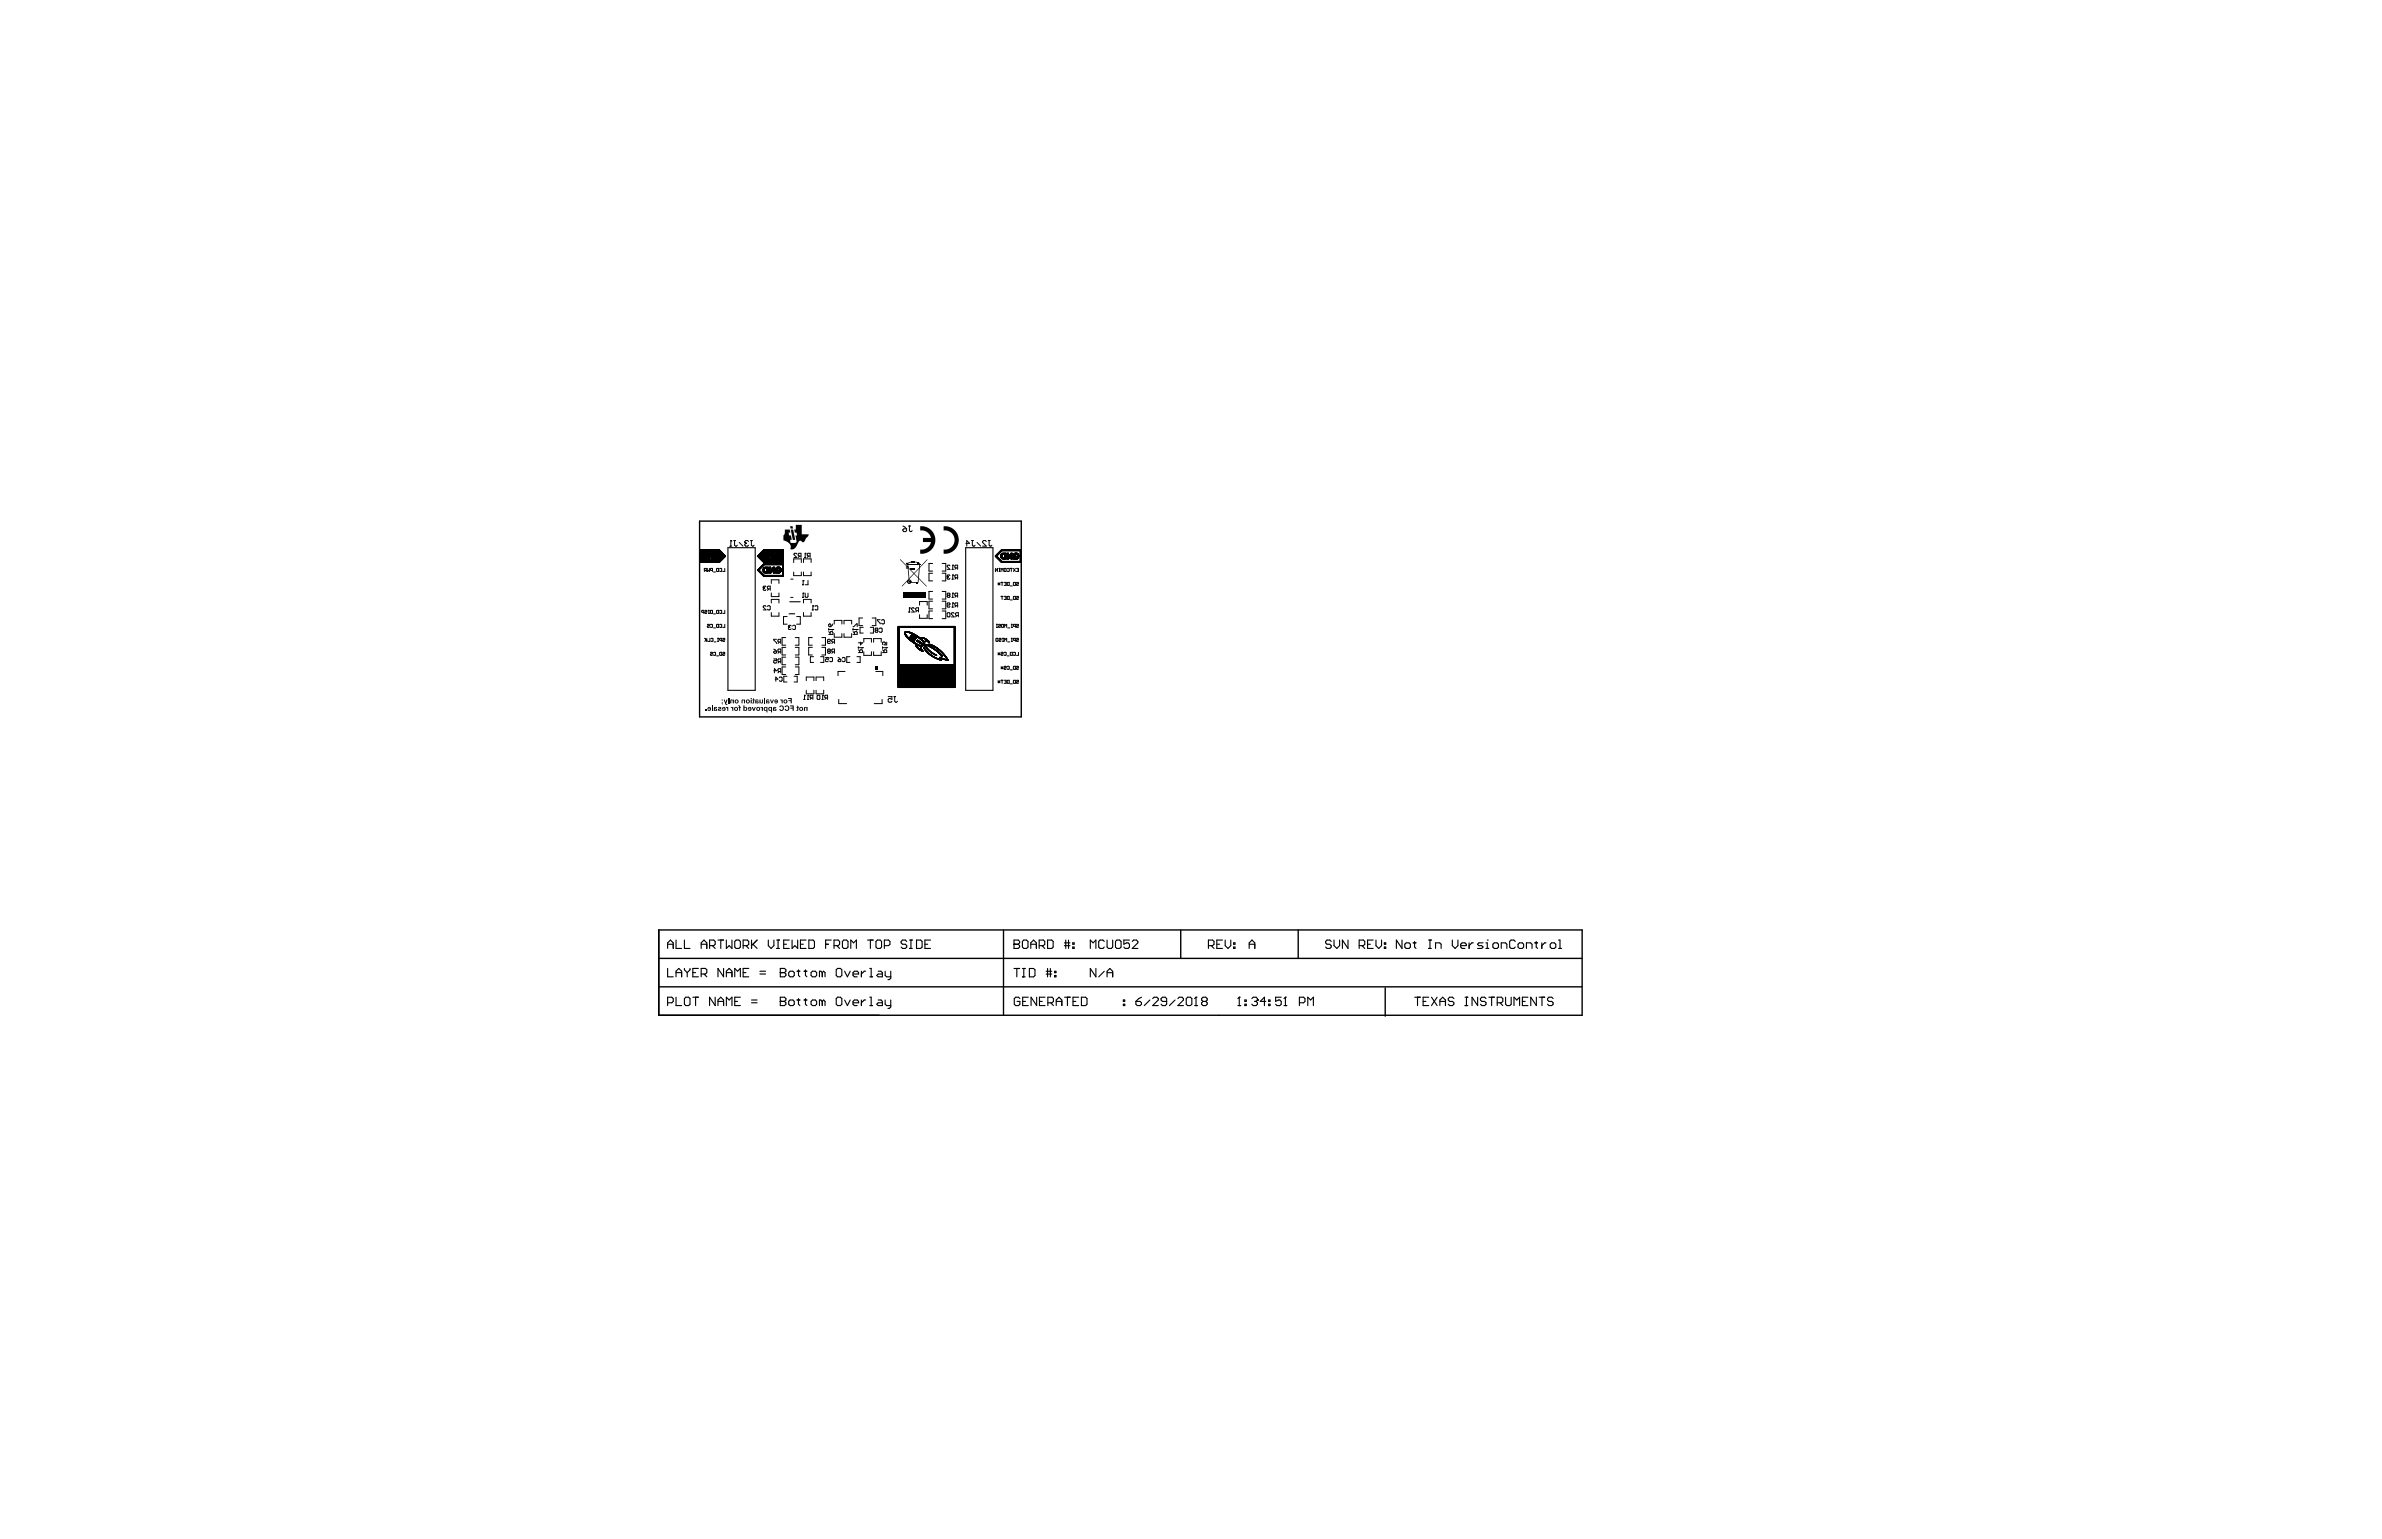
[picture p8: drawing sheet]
<svg xmlns="http://www.w3.org/2000/svg" width="432mm" height="279mm" viewBox="0 0 432 279" stroke-linecap="round" stroke-linejoin="round" font-family="sans-serif">
<path d="M126.8 94.5h58.3v35.5h-58.3zM119.4 168.6h167.4v15.5h-167.4zM119.4 178.9h167.4M119.4 173.8h167.4M181.9 168.6v15.5M214 168.6v5.2M235.3 168.6v5.2M251.1 179.1v5.2" fill="none" stroke="#000" stroke-width=".25"/>
<g fill="none" stroke="#000" stroke-width=".2">
<path d="M132 99.3h4.9v25.9h-4.9zM175.1 99.3h4.9v25.9h-4.9zM143 111.3h1.1M143.2 109.1h1.8M121 171.2h1M121 172v-1l.5-.6 .5 .6v1M121 175.6v1.5h1M122.5 170.4v1.6h1.1M122.5 177.1v-1l.6-.5 .5 .5v1M122.5 176.4h1.1M124.1 170.4v1.6h1M124.1 175.6v.2l.5 .6"/>
<path d="M124.6 176.4v.7M125.1 175.6v.2l-.5 .6M125.6 176.4h.5M126.6 175.6h-1v1.5h1M127.1 171.2h1M127.1 176.6h.8l.2-.2v-.6l-.2-.2h-.8v1.5M127.1 172v-1l.5-.6 .5 .6v1M127.6 176.6l.5 .5M128.6 171.5h.8l.2-.3v-.5l-.2-.3h-.8v1.6M129.1 171.5l.5 .5M130.2 170.4h1M130.7 170.4v1.6"/>
<path d="M131.2 175.6v1.5l-1-1.5v1.5M131.7 170.4v1.6l.5-.5 .5 .5v-1.6M131.7 177.1v-1l.5-.5 .5 .5v1M131.7 176.4h1M133.2 177.1v-1.5l.5 .5 .5-.5v1.5M133.4 170.4h.6l.2 .3v1l-.2 .3h-.6l-.2-.3v-1zM134.7 171.5h.8l.2-.3v-.5l-.2-.3h-.8v1.6M134.7 176.4h.5M135.2 171.5l.5 .5M135.7 175.6h-1v1.5h1M136.2 170.4v1.6M136.5 171.2l.7 .8"/>
<path d="M137.2 170.4l-1 1.1M137.8 176.6h1M137.8 176.1h1M139.3 170.4v1.1l.5 .5 .5-.5v-1.1M140.8 172h.5M140.8 170.4h.5M141 170.4v1.6M141.4 176.4h.1M141.4 175.6h.8l.3 .2v.3l-.3 .3 .3 .2v.3l-.3 .2h-.8zM141.4 176.4h.8M142.1 171.2h.5M143 176.4l.2-.3h.5l.3 .3v.5l-.3 .2h-.5l-.2-.2z"/>
<path d="M143.1 170.4h-1v1.6h1M143.6 170.4v1.6l.5-.5 .5 .5v-1.6M144.5 176.1h.5M144.7 175.8v1.1l.3 .2M145.1 171.2h.5M145.8 176.1h.5M146 175.8v1.1l.3 .2M146.1 170.4h-1v1.6h1M146.6 170.4h.8l.2 .3v1l-.2 .3h-.8zM147 176.4l.3-.3h.5l.2 .3v.5l-.2 .2h-.5l-.3-.2zM149.1 176.4l-.3-.3h-.3v1M149.1 176.4v.7"/>
<path d="M149.1 176.4l.2-.3 .3 .3v.7M149.7 171.2h.5M150.7 170.4h-1v1.6M151.2 171.5h.7l.3-.3v-.5l-.3-.3h-.7v1.6M151.7 171.5l.5 .5M151.8 175.6h.5l.3 .2v1.1l-.3 .2h-.5l-.2-.2v-1.1zM153 170.4h.5l.2 .3v1l-.2 .3h-.5l-.3-.3v-1zM153.1 176.1l.5 1 .5-1M154.2 172v-1.6l.5 .6 .5-.6v1.6M154.6 176.6h1v-.2l-.2-.3h-.5l-.3 .3v.5l.3 .2h.5M156.1 176.1v1M156.9 176.1h-.2l-.6 .5"/>
<path d="M157.3 170.4h1M157.7 177.1h.5M157.7 175.6h.2v1.5M157.8 170.4v1.6M158.8 170.7l.2-.3h.6l.2 .3v1l-.2 .3h-.6l-.2-.3zM159.2 176.1h.5l.3 .3v.7h-.8l-.3-.2 .3-.3h.8M160.3 171.5h.8l.2-.3v-.5l-.2-.3h-.8v1.6M160.5 176.1v.8l.2 .2h.8M161.5 176.1v1.3l-.3 .2h-.2M164.4 170.7l-.3-.3h-.5l-.2 .3v.3l.2 .2h.5l.3 .3v.2l-.3 .3h-.5l-.2-.3M164.9 172h.5M164.9 170.4h.5"/>
<path d="M165.1 170.4v1.6M166.1 170.4h.8l.3 .3v1l-.3 .3h-.8zM167.7 171.2h.5M168.7 170.4h-1v1.6h1M183.8 171.2h.1M183.8 170.4h.8l.2 .3v.3l-.2 .2 .2 .3v.2l-.2 .3h-.8zM183.8 171.2h.8M183.8 175.6h1M184.3 175.6v1.5M185.3 170.7l.3-.3h.5l.3 .3v1l-.3 .3h-.5l-.3-.3zM185.3 177.1h.5M185.3 175.6h.5"/>
<path d="M185.6 175.6v1.5M186.6 175.6h.8l.2 .3v1l-.2 .2h-.8zM186.9 171.2h1M186.9 172v-1l.5-.6 .5 .6v1M188.4 171.5h.7l.3-.3v-.5l-.3-.3h-.7v1.6M188.9 171.5l.5 .5M189.6 176.6h1.1M189.6 176.1h1.1M189.9 170.4h.8l.2 .3v1l-.2 .3h-.8zM189.9 175.6v1.5M190.4 175.6v1.5M191.2 176.9h.2v.2h-.2z"/>
<path d="M191.2 176.1h.2v.3h-.2zM192.9 171h1.1M192.9 171.5h1.1M193.2 170.4v1.6M193.7 170.4v1.6M194.5 171.7h.2v.3h-.2zM194.5 171h.2v.2h-.2zM197.6 172v-1.6l.6 .6 .5-.6v1.6M198.7 175.6v1.5l-1.1-1.5v1.5M200.2 170.7l-.3-.3h-.5l-.2 .3v1l.2 .3h.5l.3-.3M200.2 176.1l-1 1M200.7 170.4v1.3l.2 .3h.5l.3-.3v-1.3"/>
<path d="M200.7 177.1v-1l.5-.5 .5 .5v1M200.7 176.4h1M202.2 170.7l.3-.3h.5l.2 .3v1l-.2 .3h-.5l-.3-.3zM204.7 170.4h-1v.8l.5-.2h.3l.2 .2v.5l-.2 .3h-.5l-.3-.3M205.3 170.7l.2-.3h.5l.3 .3v.3l-1 1h1M219.1 171.5h.7l.3-.3v-.5l-.3-.3h-.7v1.6M219.6 171.5l.5 .5M220.6 171.2h.5M221.6 170.4h-1v1.6h1M222.1 170.4v1.1l.5 .5 .5-.5v-1.1M223.6 171.7h.3v.3h-.3zM223.6 171h.3v.2h-.3z"/>
<path d="M226.4 172v-1l.6-.6 .5 .6v1M226.4 171.2h1.1M241.3 170.7l-.2-.3h-.5l-.3 .3v.3l.3 .2h.5l.2 .3v.2l-.2 .3h-.5l-.3-.3M241.8 170.4v1.1l.5 .5 .5-.5v-1.1M244.4 170.4v1.6l-1.1-1.6v1.6M246.4 171.5h.7l.3-.3v-.5l-.3-.3h-.7v1.6M246.9 171.5l.5 .5M247.9 171.2h.5M248.9 170.4h-1v1.6h1M249.4 170.4v1.1l.5 .5 .5-.5v-1.1M250.9 171.7h.3v.3h-.3zM250.9 171h.3v.2h-.3z"/>
<path d="M254.1 170.4v1.6l-1-1.6v1.6M254.9 171h.5l.3 .2v.5l-.3 .3h-.5l-.2-.3v-.5zM256.2 171h.5M256.4 170.7v1l.3 .3M259 172h.5M259 170.4h.5M259.2 170.4v1.6M260.2 172v-1h.8l.2 .2v.8M263.3 170.4v1.1l.5 .5 .5-.5v-1.1M264.8 171.5h1v-.3l-.2-.2h-.6l-.2 .2v.5l.2 .3h.6M266.3 171v1M267.1 171h-.3l-.5 .5"/>
<path d="M268.8 171h-.7l-.3 .2 .3 .3h.5l.2 .2-.2 .3h-.8M269.4 172h.5M269.4 171h.2v1M269.6 170.4h.1M270.9 171h.5l.2 .2v.5l-.2 .3h-.5l-.3-.3v-.5zM272.1 172v-1h.8l.3 .2v.8M274.7 170.7l-.3-.3h-.5l-.2 .3v1l.2 .3h.5l.3-.3M275.4 171h.5l.3 .2v.5l-.3 .3h-.5l-.2-.3v-.5zM276.7 172v-1h.8l.2 .2v.8M278.2 171h.5M278.5 170.7v1l.2 .3M279.5 171v1"/>
<path d="M280.3 171h-.3l-.5 .5M281.3 171h.5l.2 .2v.5l-.2 .3h-.5l-.3-.3v-.5zM282.5 172h.5M282.5 170.4h.3v1.6M121 181.8h.8l.2-.2v-.5l-.2-.3h-.8v1.5M122.5 180.8v1.5h1.1M124.1 181.1l.2-.3h.5l.3 .3v1l-.3 .2h-.5l-.2-.2zM125.6 180.8h1M126.1 180.8v1.5M129.6 180.8v1.5l-1-1.5v1.5M130.2 182.3v-1l.5-.5 .5 .5v1M130.2 181.6h1"/>
<path d="M131.7 182.3v-1.5l.5 .5 .5-.5v1.5M133.2 181.6h.5M134.2 180.8h-1v1.5h1M136.2 181.8h1M136.2 181.3h1M141.4 181.6h.1M141.4 180.8h.8l.3 .3v.2l-.3 .3 .3 .2v.3l-.3 .2h-.8zM141.4 181.6h.8M143 181.6l.2-.3h.5l.3 .3v.5l-.3 .2h-.5l-.2-.2zM144.5 181.3h.5M144.7 181.1v1l.3 .2M145.8 181.3h.5"/>
<path d="M146 181.1v1l.3 .2M147 181.6l.3-.3h.5l.2 .3v.5l-.2 .2h-.5l-.3-.2zM149.1 181.6l-.3-.3h-.3v1M149.1 181.6v.7M149.1 181.6l.2-.3 .3 .3v.7M151.6 181.1l.2-.3h.5l.3 .3v1l-.3 .2h-.5l-.2-.2zM153.1 181.3l.5 1 .5-1M154.6 181.8h1v-.2l-.2-.3h-.5l-.3 .3v.5l.3 .2h.5M156.1 181.3v1M156.9 181.3h-.2l-.6 .5M157.7 180.8h.2v1.5M157.7 182.3h.5"/>
<path d="M159.2 181.3h.5l.3 .3v.7h-.8l-.3-.2 .3-.3h.8M160.5 181.3v.8l.2 .2h.8M161.5 181.3v1.3l-.3 .2h-.2M184.9 181.1l-.3-.3h-.5l-.2 .3v1l.2 .2h.5l.3-.2v-.5h-.5M185.4 181.6h.5M186.4 180.8h-1v1.5h1M187.9 180.8v1.5l-1-1.5v1.5M188.4 181.6h.5M189.4 180.8h-1v1.5h1M189.9 181.8h.8l.3-.2v-.5l-.3-.3h-.8v1.5M190.5 181.8l.5 .5M191.5 181.6h1"/>
<path d="M191.5 182.3v-1l.5-.5 .5 .5v1M193 180.8h1M193.5 180.8v1.5M194.5 181.6h.5M195.5 180.8h-1v1.5h1M196 180.8h.8l.2 .3v1l-.2 .2h-.8zM203.6 182.1h.3v.2h-.3zM203.6 181.3h.3v.3h-.3zM205.9 181.6h.8l.2 .2v.3l-.2 .2h-.5l-.3-.2zM206.9 180.8l-.5 .3-.5 .5M208.4 181.3l-1 1M209 181.1l.2-.3h.5l.3 .3v.2l-1 1h1"/>
<path d="M211.5 181.6h-.8l-.2-.3v-.2l.2-.3h.5l.3 .3v1l-.3 .2h-.5l-.2-.2M213 181.3l-1 1M213.5 181.1l.3-.3h.5l.2 .3v.2l-1 1h1M215 181.1l.3-.3h.5l.3 .3v1l-.3 .2h-.5l-.3-.2zM216.6 182.3h.5M216.8 180.8h.1M216.8 180.8v1.5M216.8 180.8l-.2 .3M218.1 181.6l-.3-.3v-.2l.3-.3h.5l.2 .3v.2l-.2 .3M218.1 181.6l-.3 .2v.3l.3 .2h.5l.2-.2v-.3l-.2-.2M218.1 181.6h.5M224.4 182.3h.5"/>
<path d="M224.6 180.8h.1M224.6 180.8v1.5M224.6 180.8l-.2 .3M225.7 182.1h.2v.2h-.2zM225.7 181.3h.2v.3h-.2zM226.9 181.1l.3-.3h.5l.2 .3v.2M227.4 181.6h.3M227.7 181.6l.2 .2v.3l-.2 .2h-.5l-.3-.2M227.9 181.3h.1M227.9 181.3l-.2 .3M229.5 181.6h-1l.7-.8v1.5M230 182.1h.2v.2h-.2z"/>
<path d="M230 181.3h.2v.3h-.2zM232.3 180.8h-1.1v.8l.5-.3h.3l.3 .3v.5l-.3 .2h-.5l-.3-.2M232.8 182.3h.5M233 180.8h.1M233 180.8v1.5M233 180.8l-.2 .3M235.5 181.8h.8l.3-.2v-.5l-.3-.3h-.8v1.5M237.1 182.3v-1.5l.5 .5 .5-.5v1.5M256.5 180.8h1M257 180.8v1.5M258 181.6h.5M259 180.8h-1v1.5h1"/>
<path d="M259.5 180.8l1 1.5M260.5 180.8l-1 1.5M261 181.6h1M261 182.3v-1l.5-.5 .5 .5v1M263.6 181.1l-.3-.3h-.5l-.3 .3v.2l.3 .3h.5l.3 .2v.3l-.3 .2h-.5l-.3-.2M265.6 180.8h.5M265.6 182.3h.5M265.8 180.8v1.5M267.9 180.8v1.5l-1.1-1.5v1.5M269.4 181.1l-.3-.3h-.5l-.2 .3v.2l.2 .3h.5l.3 .2v.3l-.3 .2h-.5l-.2-.2M269.9 180.8h1M270.4 180.8v1.5"/>
<path d="M271.4 181.8h.8l.2-.2v-.5l-.2-.3h-.8v1.5M271.9 181.8l.5 .5M272.9 180.8v1.3l.3 .2h.5l.2-.2v-1.3M274.5 182.3v-1.5l.5 .5 .5-.5v1.5M276 181.6h.5M277 180.8h-1v1.5h1M278.5 180.8v1.5l-1-1.5v1.5M279 180.8h1M279.5 180.8v1.5M281.5 181.1l-.2-.3h-.5l-.3 .3v.2l.3 .3h.5l.2 .2v.3l-.2 .2h-.5l-.3-.2"/>
<circle cx="164.8" cy="105.5" r=".31"/>
</g>
<g fill="#000">
<path d="M143.2 95.4h.5v.4h-.4zM143.3 96h.5l.4 1.9h-.5zM142.3 96l.9 .1 .1 .5h-.3v.5h.4l.1 .6v.2h-.3l.1 .5h.9l.2-.2-.2-1.1 .3-.1-.1-.4h-.3l-.1-.6h.3v-.8h1v1.7h1.3v.1l-.8 1.2-.3 .1-.3-.3-.3 .1-.8 1.3-.4 .2h-.4v-.6l-.2-.4-.4-.4-.7-.2v-.9l.3-.4zM166.8 95.4a2.5 2.5 0 0 1 2.8 2.5 2.5 2.5 0 0 1-2.8 2.5v-.8a1.75 1.75 0 0 0 2-1.3h-1.5v-.8h1.5a1.75 1.75 0 0 0-2-1.3zM168.1 101.4v.1l-4.6 4.9-.1-.1zM164.2 102.6l.1 .4 .2-.1 .2 .2h-.5zM164.2 102.6h.5v.5zM164.5 102.4h.1l.3 2.7-.2 .1zM164.6 102.1l.6-.3v.2l-.6 .3-.1-.1zM165.2 101.8h.1v.3h-.1zM165.2 101.8h.7v.1h-.7zM165.2 102h.7v.1h-.7z"/>
<path d="M165.7 101.8h.2v.3h-.2zM165 103.1h.9v.3h-.9zM165.9 101.8l.4 .1v.1h-.4zM166.2 105.6h.2v.3h-.2zM165.1 105.5h1.3l.1 .2h-1.4zM166.4 105.5l.1 .2zM166.3 101.9h.2v.5h-.2zM166.5 102l.3 .3-.3-.2zM163.7 107.4h4v1h-4zM163.2 101.3l4.8 5-.1 .1-4.7-4.9zM171.1 95.4a2.5 2.5 0 0 1 2.7 2.5 2.5 2.5 0 0 1-2.7 2.5v-.8a1.75 1.75 0 0 0 1.9-1.7 1.75 1.75 0 0 0-1.9-1.7zM127.9 128.7h.2v.2h-.2z"/>
<path d="M129 127.9h.2v1h-.2zM130.2 128.3l.2-.1 .3 .1 .1 .2-.5 .2 .1 .1 .4-.1-.1 .2-.5-.1v-.3l.4-.1h-.4zM131.6 128.2l.2 .1 .2-.1v.7h-.2v-.5zM131.2 126.8h.2l.1 .5 .2-.5h.2l-.3 .8 .3 .1-.1 .1-.3-.1zM132 126.6h.2v.9h-.2zM132.4 126.9l.6-.1v.7h-.2v-.3a.14 .14 0 0 0-.1-.2 .14 .14 0 0 0-.1 .2v.3h-.2zM132.5 128.2l.3 .1 .1-.1v.7h-.1l-.1-.5zM133.8 127.9h.3l.1 .3h.1v.1h-.1v.6h-.2v-.6h-.1l.1-.2h-.2zM134.5 126.9l.6-.1v.7h-.2l-.1-.5h-.2v.5h-.2zM136.5 126.6l.3 .4h-.1v.5l-.3 .1 .1-.6h-.1v-.2h.1zM136.3 128.2h.2l.2 .5 .1-.5h.2l-.3 .7h-.1zM137.7 126.8h.2v.5a.16 .16 0 0 0 .2 .1 .16 .16 0 0 0 0-.3v-.3h.2l-.1 .7-.4-.1-.1 .1z"/>
<path d="M137.8 128.2l.3 .1 .2-.1v.7h-.2v-.5zM138.5 126.6h.2v.9h-.2zM139.6 126.8h.2l.1 .5 .2-.5h.2l-.3 .7h-.1zM141.4 128l.4-.1 .2 .2 .1 .4-.2 .3-.4 .1-.2-.2 .1-.2 .3 .2 .2-.2-.1-.4-.5 .1zM141.4 126.8l.3 .1 .2-.1v.7h-.2v-.5h-.2zM142.4 128l.3-.1 .3 .2 .1 .4-.2 .3-.3 .1-.3-.1-.1-.2 .2-.1 .3 .2 .2-.3-.2-.3-.5 .1zM142.9 126.6h.6v.9h-.2v-.4h-.4v-.1h.4v-.3h-.4zM143.2 127.9h.7v1h-.2v-.4h-.4v-.2h.4v-.2h-.5zM144.5 127.9l.2 .1 .1 .3-.1 .5-.3 .1v-.2h.1v-.4h-.1zM145.8 128.2l.4 .1 .2-.1v.7h-.2l-.1-.6-.2 .1v.5h-.2zM158.8 120.9h.3v.6h-.3z"/>
<path d="M128.4 128.2l-.2 .4 .5 .1-.1 .1-.4-.1 .1 .1h.5l.1-.2-.1-.3-.2-.1zM128.4 128.4l.2-.1 .1 .2h-.3z"/>
<path d="M129.5 128.2l-.1 .7h.5l.1-.3-.4-.2h.4l-.1-.2zM129.6 128.6l.2 .1h-.2z"/>
<path d="M130.8 126.8v.2h.2v-.2zM130.8 127.3l.2 .5v-.5z"/>
<path d="M131 128.2l-.1 .4h.5l-.2 .2-.3-.1 .1 .1h.5v-.5l-.3-.1zM131.2 128.3l.1 .2h-.2z"/>
<path d="M133.1 128.5a.36 .36 0 0 0 .7 0 .36 .36 0 0 0-.7 0zM133.2 128.5a.2 .2 0 0 1 .4 0 .2 .2 0 0 1-.4 0z"/>
<path d="M133.2 127.2a.36 .36 0 0 0 .7 0 .36 .36 0 0 0-.7 0zM133.3 127.2a.2 .2 0 0 1 .4 0 .2 .2 0 0 1-.4 0z"/>
<path d="M134.8 127.9v1l.1-.1 .4 .1 .2-.3-.1-.3-.2-.1-.2 .1v-.4zM134.9 128.6a.2 .2 0 0 1 .4 0 .2 .2 0 0 1-.4 0z"/>
<path d="M135.7 128.3l-.1 .3h.4v.1h-.4v.1h.6v-.5l-.3-.1zM135.8 128.3h.2v.2h-.3z"/>
<path d="M135.2 127.2a.37 .37 0 0 0 .7 0 .37 .37 0 0 0-.7 0zM135.4 127.2a.2 .2 0 0 1 .3 0 .2 .2 0 0 1-.3 0z"/>
<path d="M136.1 126.6v.1h.2v-.1zM136.1 126.8v.7h.2v-.7z"/>
<path d="M137 126.9l-.1 .6h.5l.1-.3-.4-.2h.4v-.1zM137.1 127.3a.14 .14 0 0 1 .2 0 .14 .14 0 0 1-.2 0z"/>
<path d="M137.1 128.5a.37 .37 0 0 0 .7 0 .37 .37 0 0 0-.7 0zM137.2 128.5a.2 .2 0 0 1 .4 0 .2 .2 0 0 1-.4 0z"/>
<path d="M138.5 128.3v.5l.2 .1 .2-.1v.4h.2v-1zM138.6 128.6a.19 .19 0 0 1 .3 0 .19 .19 0 0 1-.3 0z"/>
<path d="M138.9 126.9l-.1 .6h.6l.1-.3-.4-.1v-.1h.4l-.1-.1zM139 127.3a.15 .15 0 0 1 .3 0 .15 .15 0 0 1-.3 0z"/>
<path d="M139.4 128.2l-.1 .2v.4l.4 .1 .1-.1v.4h.2v-1l-.2 .1zM139.4 128.6a.2 .2 0 0 1 .4 0 .2 .2 0 0 1-.4 0z"/>
<path d="M140.2 128.2l-.1 .7 .6-.1v-.2l-.4-.2 .1-.1 .2 .1 .1-.1zM140.3 128.6a.15 .15 0 0 1 .3 0 .15 .15 0 0 1-.3 0z"/>
<path d="M140.4 126.9v.3l.4 .1-.1 .1-.3-.1v.1l.2 .2 .3-.1 .1-.2-.1-.4-.3-.1zM140.6 127h.2v.1h-.3z"/>
<path d="M142 127.2a.37 .37 0 0 0 .7 0 .37 .37 0 0 0-.7 0zM142.2 127.2a.21 .21 0 0 1 .4 0 .21 .21 0 0 1-.4 0z"/>
<path d="M144.8 128.5a.4 .4 0 0 0 .8 0 .4 .4 0 0 0-.8 0zM145 128.5a.2 .2 0 0 1 .4 0 .2 .2 0 0 1-.4 0z"/>
</g>
<path d="M166.6 102.2v3.4" fill="none" stroke="#000" stroke-width=".43"/>
<g fill="none" stroke="#000" stroke-width=".18">
<path d="M126.8 100h3.9M126.8 99.9h3.9M126.8 99.9h3.8M126.8 99.8l3.8 .1M126.8 99.8h3.7M126.8 99.7l3.7 .1M126.8 99.7h3.6M132.3 99h.4M132.5 98h.1M132.5 98v1M132.5 98l.2 .2M133 98h.3"/>
<path d="M133.2 98v.9l.1 .1 .4-.1M134 98.4l.7 .6M135 98.4h.1M135 98.4l.2 .1M135.2 98.5l-.2 .2 .2 .3h.3l.2-.1M135.2 98.5h.2M135.7 98.2l-.2-.2h-.3l-.2 .4M136 98h.4M136.2 98v.9l.2 .1 .3-.1M138.1 100h3.9M138.2 99.9h3.8M138.3 99.9h3.7"/>
<path d="M138.3 99.8h3.7M138.4 99.8h3.6M138.4 99.7h3.6M163.7 96.1l.1-.2h.5v.3l-.1 .2h-.4zM163.7 95.4l.6 .5M164.7 95.4h.3M164.9 95.4v.8l.1 .2 .4-.2M175.1 98.5h.7l-.6-.5v1M176.1 98h.3M176.3 98v.9l.1 .1 .4-.1M177.1 98.4l.7 .6M178.8 98.2l-.2-.2h-.3l-.2 .2v.2l.7 .6h-.7"/>
<path d="M179.1 98h.4M179.3 98v.9l.2 .1 .3-.1M181.4 99.9h3.7M181.4 99.8h3.7M181.5 99.8h3.6M181.5 99.7h3.6M181.5 100h-.3M181.6 99.9h-.3M185 100h.1M185 99.9h.1M185.1 99.9h-3.8M126.8 101.3h.7"/>
<path d="M126.8 101.2l.7 .1M126.8 101.2h.7M126.8 101.1h.7M126.8 101.1h.6M126.8 101h.6M126.8 100.7h.7M126.8 100.6l.7 .1M126.8 100.6h.7M126.8 100.5h.7M126.8 101.4h.9M126.8 101.3h.8M126.8 100.7l.8 .1"/>
<path d="M126.8 100.3h4.2M126.8 101.4h4.2M126.8 100.2h4.1M126.8 100.1l4.1 .1M126.8 100.1h4.1M126.8 100.1h4M126.8 100h4M127.5 101h-.7M127.5 100.9h-.7M127.5 100.4h-.7M127.6 100.8l-.8 .1M127.6 111h-.3l-.1-.2 .4-.1v.5"/>
<path d="M127.6 100.3l-.8 .1M127.6 100.8h-.8M127.7 101.1h.3M127.7 101h.9M127.7 100.3h-.9M127.7 100.6h.3M127.7 100.5h.3M127.7 100.9h.8M127.7 100.6l.8 .1M127.7 101.2h.3M127.8 100.7h.7M127.8 110.8l.1-.1 .2 .1-.1 .1-.2 .1 .1 .2 .2-.1"/>
<path d="M127.8 115.7l.3 .4M127.8 100.9h.7M127.8 100.4h.1M127.9 103.4l-.2 .2M127.9 101.2h.1M127.9 100.8h.6M127.9 100.7l.6 .1M128 101.4h.7M128 100.3h.3M128 103.4h-.2l-.1-.2 .3-.1v.5M128 116l-.2 .3M128.1 101l-.4 .1"/>
<path d="M128.1 100.3h.2M128.1 115.7v.6M128.1 101.3h.6M128.2 101.3h.5M128.2 100.4h.2M128.2 101.3h.4M128.2 113.3l.3-.1 .1 .2-.3 .1-.1 .2 .1 .1 .3-.1M128.2 103.1v.5l.2-.2 .2 .2v-.5M128.2 100.5h.2M128.2 101.2h.4M128.3 100.6h.1M128.3 100.5l.1 .1"/>
<path d="M128.3 101.2h.3M128.3 101.1h.3M128.4 111.2h.2M128.4 110.7h.2M128.5 110.7v.5M128.6 100.3h.5M128.6 100.4h.4M128.6 100.4h.5M128.7 115.7v.6h-.4M128.7 100.6h.3M128.7 100.7h.3M128.7 100.7h.2"/>
<path d="M128.8 118.4l.1-.1 .3 .1-.1 .2h-.3l.1 .2 .3-.1M128.8 113.3l.1-.1 .3 .1v.4l-.1 .1-.3-.1M128.8 100.9h.1M128.8 101h.1M128.9 115.8l.1-.1 .2 .1v.5l-.3-.1M128.9 110.7h.3v.5l-.4-.1zM128.9 100.9h-.1M128.9 100.8h-.1M128.9 100.8h-.2M129 100.6h-.3M129 101.4h.6M129 100.5l-.3 .1"/>
<path d="M129 101.3h.5M129 100.5h-.3M129 101.3h.4M129 100.5h-.4M129 101.2h.4M129.1 101.1h.3M129.1 100.3h-.5M129.1 101h.3M129.2 103.4l-.4-.1 .1-.2h.3v.5M129.2 100.8h.3M129.2 100.7h.3M129.2 100.7h.2"/>
<path d="M129.2 100.6h.2M129.3 100.5h.1M129.3 103.7h.4M129.3 118.4l.1-.1 .3 .1-.1 .4-.3-.1M129.3 113.9h.4M129.3 111.3h.4M129.4 101h-.3M129.4 100.9h-.3M129.4 100.5h-.1M129.4 116.4h.4M129.5 100.4h-.2M129.5 100.8l-.3 .1"/>
<path d="M129.5 100.3l-.2 .1M129.6 100.8h-.4M129.6 101.1h.4M129.6 101h.4M129.6 100.3h-.3M129.6 100.6h.4M129.6 100.5l.4 .1M129.6 100.5h.4M129.7 100.6l1.7 .1M129.7 101.2h.2M129.7 100.5h.2M129.7 100.7h1.7"/>
<path d="M129.7 100.4h.2M129.8 101.2h.1M129.9 100.8h1.6M129.9 100.7l1.6 .1M129.9 103.2l.4-.1v.5l-.4-.1zM129.9 118.9h.4M129.9 113.3l.4-.1v.6l-.4-.1zM129.9 110.8l.4-.1v.5l-.4-.1zM130 100.3h1M130.1 100.3l1 .1M130.1 116.3h.2M130.1 115.7h.2"/>
<path d="M130.1 100.4h1M130.1 100.4h1.1M130.2 100.5h1M130.2 115.7v.6M130.2 100.6h1.1M130.2 100.5l1.1 .1M130.4 102h-3.6M130.5 103.2v-.1l.3 .1-.1 .4-.2-.1M130.5 113.3v-.1l.3 .1v.4l-.1 .1-.2-.1M130.5 110.8v-.1l.3 .1v.3l-.1 .1-.2-.1M130.5 101.9h-3.7M130.5 118.3h.3v.5l-.3-.1z"/>
<path d="M130.6 101.8l-3.8 .1M130.6 101.8h-3.8M130.6 101.7l-3.8 .1M130.7 101.7h-3.9M130.7 101.6l-3.9 .1M130.8 101.6h-4M130.8 101.5l-4 .1M130.8 116.1l-.3-.1v-.3h.3v.6M130.9 101.5h-4.1M130.9 101.4l-4.1 .1M131 118.4l.1-.1 .3 .1-.1 .2h-.3l.1 .2 .3-.1M131 115.8l.1-.1 .3 .1-.1 .2-.3 .1 .1 .2 .3-.1"/>
<path d="M131 101.4h-1M131.1 101.3h-1M131.1 101.2l-.9 .1M131.2 101.2h-1M131.2 101.1l-1 .1M131.3 101.1h-1.1M131.3 101l-1.1 .1M131.4 101h-1.8M131.4 103.1v.5h-.4M131.4 113.2v.6h-.4M131.4 110.7v.5h-.4M131.5 100.9h-1.8"/>
<path d="M137.3 100.8h1.9M137.3 103.4h.3M137.3 100.9h2M137.4 100.8h1.8M137.4 100.9h1.9M137.4 103.5h.3M137.4 100.7h1.8M137.4 101h1.9M137.5 101h1.8M137.5 103.5l.3 .1M137.5 100.6h1.7M137.5 101l1.8 .1"/>
<path d="M137.5 103.6h.3M137.6 101.1h1.7M137.6 103.6l.3 .1M137.6 100.5h1.5M137.6 101.1l1.8 .1M137.6 103.3h-.3M137.6 103.7h.3M137.6 101.2h1.8M137.7 103.7l.3 .1M137.7 100.4h1.4M137.7 103.3h-.3M137.7 101.2h1.7"/>
<path d="M137.7 103.8h.3M137.7 103.2h-.3M137.7 101.3h1.7M137.7 103.8h.4M137.8 100.4h1.3M137.8 103.2h-.3M137.8 101.3h1.6M137.8 103.9h.3M137.8 103.1l-.3 .1M137.8 100.3h1.3M137.8 101.4h1.6M137.8 103.1h-.3"/>
<path d="M137.9 101.4h4.1M137.9 103.9l.3 .1M137.9 103l-.3 .1M137.9 100.2h4.1M137.9 104h.3M137.9 103h-.3M138 100.2h4M138 101.5h4M138 104l.3 .1M138 102.9l-.3 .1M138 100.1h4M138 104.1h.3"/>
<path d="M138 102.9h-.3M138.1 101.6h3.9M138.1 104.1l.3 .1M138.1 102.9h-.3M138.1 104.2h.3M138.1 102.8h-.3M138.1 101.7h3.9M138.2 104.2h.3M138.2 102.8h-.3M138.2 101.7h3.8M138.2 104.3h.3M138.2 102.7l-.3 .1"/>
<path d="M138.2 101.8h3.8M138.3 104.3h3.7M138.3 102.7h-.3M138.3 101.8h3.7M138.3 102.4h3.7M138.3 104.4h3.7M138.3 102.6l-.3 .1M138.3 102.3h3.7M138.3 103.5h.3M138.3 103.4h.3M138.3 103.3h.3M138.3 103.2h.3"/>
<path d="M138.3 103.5l.3 .1M138.3 101.9h3.7M138.3 103.6h.3M138.3 102.6h-.2M138.4 103.6l.3 .1M138.4 106.5h.1M138.4 106.5l.1 .2M138.4 101.9h3.6M138.4 102.3h3.6M138.4 103.7h.4M138.4 104.4h3.6M138.4 102.5l-.3 .1"/>
<path d="M138.4 103.7h.9M138.4 102h3.6M138.4 103h.9M138.4 102.5h-.3M138.4 104.5h3.6M138.4 103.8h.9M138.5 103.8h.8M138.5 102.9h.8M138.5 102.4l-.3 .1M138.5 106.7l-.1 .1 .1 .2 .4-.1M138.5 106.7h.1M138.6 103.9h.7"/>
<path d="M138.6 103.2h-.3M138.6 103.1l-.3 .1M138.6 102.8h.7M138.7 103.9h.6M138.7 103.1h-.3M138.7 103l-.3 .1M138.9 110l-.2-.2-.3 .2 .5 .6h-.5M138.9 106.4l-.4-.1-.1 .2M139 103.5h.3M139 103.4h.3M139 103.3h.3M139 103.7h.3"/>
<path d="M139 103.6h.3M139 103.2h.3M139 103.1h.3M139 103h.3M139.1 110l.1-.2 .4 .2v.5l-.1 .1-.4-.1M139.3 103h-.9M139.3 100.3h.5M139.4 100.4h.4M139.4 106.8l-.3 .2M139.4 100.5h.3M139.4 100.6h.3M139.5 100.7h.2"/>
<path d="M139.5 100.8h.2M139.5 103.5h.2M139.5 103.4h.2M139.5 103.3h.2M139.5 103.5l.5 .1M139.5 103.5h.5M139.5 103.2h.2M139.5 103.1h.2M139.5 103h.2M139.5 102.9h.2M139.5 102.8h.2M139.5 100.8h.1"/>
<path d="M139.5 100.9h.1M139.5 101h.1M139.6 101h.1M139.6 106.8h-.4l-.1-.1 .1-.4h.4v.7M139.7 101.4h.7M139.7 101.3h.6M139.7 103.9h-.2M139.8 101.3h.4M139.8 100.5h-.4M139.8 103.9h-.3M139.8 101.2h.4M139.8 103.8h-.3"/>
<path d="M139.8 101.1l.4 .1M139.8 101.1h.3M139.8 111.1v.6h1.4v-.6M139.8 105.8v-.7h1.4v.7M139.8 107.5v.7h1.4v-.7M139.8 109.3v-.6h1.4v.6M139.8 101h.3M139.8 103.7h-.3M139.9 101h.2M139.9 103.7h-.4M139.9 103.6l-.4 .1M139.9 103.6h-.4"/>
<path d="M140 103.2h.4M140 103.1h.4M140 100.6h.7M140 100.5h.7M140 103.5h-.2M140 100.4h.2M140 103h.4M140 103.4h-.2M140.1 100.4h.1M140.1 103.4h-.3M140.1 103h.3M140.1 100.3h.1"/>
<path d="M140.1 103.3h-.3M140.1 102.9h.3M140.1 100.9h-.2M140.1 103.3h-.2M140.2 100.8l-.3 .1M140.2 102.8h.2M140.2 100.8h-.3M140.2 103.5h.2M140.2 103.4h.2M140.2 103.3h.2M140.2 103.9h.2M140.2 103.8h.2"/>
<path d="M140.2 103.7h.2M140.2 103.6h.2M140.2 100.7l-.3 .1M140.3 119.5h.5v.3l-.3-.1-.2 .1 .1 .4 .4-.1M140.3 118.2l.1-.1h.4v.2l-.4 .1zM140.3 117.7l.5 .4M140.3 100.7h-.4M140.3 101h1.7M140.4 101.1h.3M140.4 101h1.6M140.4 100.9h1.6M140.4 100.6l-.4 .1"/>
<path d="M140.4 103.2h-.5M140.4 100.9h.3M140.4 101.2h.3M140.5 100.8h.1M140.5 101.2h.1M140.6 100.6h.1M140.6 103.5h.5M140.6 103.4h.5M140.6 103.3h.5M140.6 103.9h.2M140.6 103.8h.8M140.6 103.7h.9"/>
<path d="M140.6 103.7h.3M140.6 103.6l.3 .1M140.6 103.6h.2M140.6 103.5l.2 .1M140.6 103.2h.2M140.6 103.2h.3M140.7 100.7h.1M140.7 100.6h-.7M140.7 103h.8M140.7 101.4h1.3M140.7 102.9h.7M140.8 103.9h-.2"/>
<path d="M140.8 102.9h.6M140.8 115.9h-.5l.5 .8M140.8 101.3h1.2M140.8 100.3h1.2M140.8 100.4h1.2M140.8 103.9h.6M140.9 100.5h1.1M140.9 100.4h1.1M140.9 102.8h.4M140.9 101.3h1.1M140.9 100.6h1.1M140.9 103.9h.4"/>
<path d="M140.9 103.1h-.3M140.9 100.7h1.1M140.9 101.2h1.1M140.9 100.8h1.1M140.9 103l-.3 .1M141 101.2h1M141 101.1h1M141 102.8h.2M141.1 103.5h-.5M141.2 103l.3 .1M141.3 120l-.3 .2M141.3 118.2l-.3 .2"/>
<path d="M141.3 116.4l-.3 .3M141.3 103.1h.3M141.3 103.2h.3M141.4 103.5h.2M141.4 103.4h.2M141.4 103.3h.2M141.5 103.8h-.9M141.5 103h-.8M141.5 120h-.4l-.1-.2 .1-.3h.4v.7M141.5 118.2h-.4l-.1-.1 .1-.4h.4v.7M141.5 116.4h-.4l-.1-.1 .1-.4h.4v.8M141.5 103.7h-.3"/>
<path d="M141.6 103.7h-.3M141.6 103.6h-.3M141.6 103.5h-.3M141.9 103.5h.1M141.9 103.4h.1M141.9 103.3h.1M141.9 104.3h.1M141.9 104.2h.1M141.9 104.1h.1M141.9 104h.1M141.9 103.9h.1M141.9 103.8h.1"/>
<path d="M141.9 103.7h.1M141.9 103.6h.1M141.9 103.2h.1M141.9 103.1h.1M141.9 103h.1M141.9 102.9h.1M141.9 102.8h.1M141.9 102.7h.1M141.9 102.6h.1M141.9 102.5h.1M141.9 102.4h.1M142 101l-1.6 .1"/>
<path d="M142 100.2l-4.1 .1M142 102.4h-3.8M142.4 119.2h-.6v1.3h.6M142.4 117.4h-.6v1.4h.6M142.4 115.6h-.6v1.4h.6M142.7 111.8h-.7v1.4h.7M142.9 113.6h.1M142.9 113.6l.1 .2M143 113.8l-.1 .1 .1 .2 .4-.1M143 113.8h.2M143.3 108.3h.4M143.4 105h.4"/>
<path d="M143.4 113.5l-.4-.1-.1 .2M143.7 113.5l.1-.1 .4 .1v.5l-.1 .1-.4-.1M143.9 102v-.7h1.4v.7M143.9 103.7v.7h1.4v-.7M144.2 119.2h.6v1.3h-.6M144.2 117.4h.6v1.4h-.6M144.2 115.6h.6v1.4h-.6M144.4 111.8h.7v1.4h-.7M144.4 100.4l-.1-.1-.4 .1 .5 .7h-.5M144.9 100.8l-.2 .3M145.2 100.8h-.4l-.1-.1 .1-.4h.4v.8M145.5 108.3h.2"/>
<path d="M145.5 106h.2M145.6 107.5h.1M145.6 105.3h.1M145.6 105.3v.7M145.6 107.5v.8M145.6 107.5l.1 .2M145.6 105.3l.1 .1M145.7 102v-.7h1.3v.7M145.7 111.1v.6h1.3v-.6M145.7 109.3v-.6h1.3v.6M145.7 103.7v.7h1.3v-.7M145.8 101.1h.3"/>
<path d="M146 100.3h.1M146 107.5v.7l.1 .1 .4-.1v-.7M146 100.3v.8M146 100.3l.1 .1M146.5 105.3v.7h-.5M146.6 100.8l-.3 .3M146.8 100.8h-.3l-.2-.1 .2-.4h.3v.8M147.2 110.6h.3M147.3 117.4h-.7v1.4h.7M147.3 115.6h-.7v1.4h.7M147.4 109.8h.1M147.4 109.8v.8"/>
<path d="M147.4 109.8l.1 .2M147.5 119.1h-.6v1h.6M147.7 110l.2-.2 .3 .2v.5l-.1 .1-.4-.1M148.8 119.1h.5v1h-.5M149 117.4h.6v1.4h-.6M149 115.6h.6v1.4h-.6M149.6 119.2h.5v.4l-.2-.1-.3 .1 .2 .4 .3-.2M150 116.3h.4l.1-.1-.1-.3-.4 .1v.5l.1 .2 .4-.2M150.1 118.1l-.1 .1 .1 .2 .4-.1-.1-.2M150.1 118.1h.3M150.1 118.1l-.1-.2 .1-.2 .4 .1-.1 .3M150.2 115h.8v-.4l-.1-.1-.4 .1v.4"/>
<path d="M150.2 114.1h.8M150.2 114.5l.3 .3M150.2 114v.3M150.3 113.1l.3 .2v.3l-.4-.1zM150.4 119.3l.1-.1 .4 .1v.5l-.1 .2-.4-.2M151 114.1h.1M151 114.1l-.1 .2M151 113.1l-.4 .5M151 118.2l-.2 .2M151 116.4l-.2 .3M151.2 114.9v.6h1.4v-.6M151.2 113.1v-.6h1.4v.6"/>
<path d="M151.3 118.2h-.4l-.1-.1 .1-.4h.4v.7M151.3 116.4h-.4l-.1-.1 .1-.4h.4v.8M151.9 119.7l.1-.1h.4v.2l-.4 .2zM151.9 119.2l.5 .4M152.7 119.3l.1-.1 .4 .1v.5l-.1 .2-.4-.2M153 114.9v.6h1.4v-.6M153 113.1v-.6h1.4v.6M154.1 119.1h-.6v1h.6M154.6 115h.8v-.4l-.1-.1-.4 .1v.4M154.6 114.1h.8M154.6 113.6l.7-.5h.1v.5M154.6 114.5l.3 .3"/>
<path d="M154.6 114v.3M155.3 119.1h.6v1h-.6M155.4 114.1h.1M155.4 114.1l-.1 .2M155.6 118.3h.8v-.4l-.2-.1-.3 .1v.4M155.6 117.4h.8M155.6 117.8l.3 .3M155.6 117.3v.3M156 116.4v.5l.4-.4h-.8M156.4 117.4h.1M156.4 117.4l-.2 .2M156.4 112.1h-.7v1.3h.7"/>
<path d="M156.5 113.7h-.6v1.1h.6M156.6 116.4v-.6h1.4v.6M156.6 118.2v.6h1.4v-.6M157.8 113.7h.5v1.1h-.5M158.1 112.1h.7v1.3h-.7M158.4 116.4v-.6h1.3v.6M158.4 118.2v.6h1.3v-.6M158.8 114.3l-.2 .1 .2 .2 .3-.1-.1-.2M158.8 114.3h.2M158.8 114.3l-.2-.2 .2-.2 .3 .1-.1 .3M159.4 114l.1-.1 .4 .1v.5l-.1 .1-.4-.1M159.6 112.4h-.6l.6 .7"/>
<path d="M159.8 112.5l.1-.1 .4 .1v.5l-.1 .1-.4-.1M160 118.3h.7v-.4l-.1-.1-.4 .1v.4M160 117.4h.7M160 117.8l.2 .3M160 117.3v.3M160.7 117.4h.1M160.7 116.4v.5h-.3l.1-.2-.1-.3-.4 .1 .1 .4M160.7 117.4l-.1 .2M162.8 117.4h.2M162.8 118.8h.2M162.8 115.6h.2M162.8 116.9h.2"/>
<path d="M162.8 119h.2M162.8 115.8h.2M162.8 120h.2M162.8 119.9h.2M162.8 119.8h.2M162.8 119.7h.2M162.8 119.6h.2M162.8 119.5h.2M162.8 119.4h.2M162.8 119.3h.2M162.8 119.2h.2M162.8 119.1h.2"/>
<path d="M162.8 118.9h.2M162.8 118.7h.2M162.8 118.6h.2M162.8 118.5h.2M162.8 118.4h.2M162.8 118.3h.2M162.8 118.2h.2M162.8 118.1h.2M162.8 118h.2M162.8 117.9h.2M162.8 117.8h.2M162.8 117.7h.2"/>
<path d="M162.8 117.6h.2M162.8 117.5h.2M162.8 117.3h.2M162.8 117.2h.2M162.8 117.1h.2M162.8 117h.2M162.8 116.8h.2M162.8 116.7h.2M162.8 116.6h.2M162.8 116.5h.2M162.8 116.4h.2M162.8 116.3h.2"/>
<path d="M162.8 116.2h.2M162.8 116.1h.2M162.8 116h.2M162.8 115.9h.2M162.8 115.7h.2M162.8 115.5h.2M162.8 115.4h.2M162.8 115.3h.2M162.8 115.2h.2M162.8 115.1h.2M162.8 115h.2M162.8 114.9h.2"/>
<path d="M162.8 114.8h.2M162.8 114.7h.2M162.8 114.6h.2M162.8 114.5h.2M162.8 114.4h.2M162.8 114.3h.2M162.8 114.2h.2M162.8 114.1h.2M162.8 114h.2M162.8 113.9h.2M162.8 113.8h.2M162.8 113.7h.2"/>
<path d="M162.8 113.6h10.3M164 114.8h.1M164 114.9h.1M164 115h.2M164 114.6h.9M164.1 115.1h.1M164.1 114.6h.7M164.1 115.1l.2 .1M164.1 114.7l-.1 .1M164.1 115.2h.2M164.1 114.7h-.1M164.2 114.5h.4"/>
<path d="M164.2 115.2l.1 .1M164.2 115.3h.2M164.2 114.6l-.2 .1M164.2 115.3l.2 .1M164.3 115.4h.1M164.3 115.4h.2M164.3 115.5h.2M164.4 115.5h.2M164.4 102.3h2.5M164.4 115.5l.2 .1M164.5 115.6h.2M164.5 115.6l.2 .1"/>
<path d="M164.5 114.6l.6 .1M164.6 115.7h.2M164.6 115.7l.2 .1M164.6 115.8h1.4M164.7 115.8h1.3M164.7 114.7h.5M164.7 111h.3M164.7 115.9h1.2M164.8 115.9h1.1M164.8 116h1.1M164.9 110.2h.1M164.9 110.2v.8"/>
<path d="M164.9 110.2l.1 .1M164.9 114.7l.4 .1M164.9 116h.9M165 115.5h1.6M165 114.8h.4M165 116.1h.8M165 115.5h1.5M165 115.4h1.5M165.1 116.1h.7M165.1 115.4h1.3M165.1 115.4h1.2M165.1 114.8l.4 .1"/>
<path d="M165.1 116.2h.7M165.1 115.3h1.2M165.1 115.3h1.1M165.2 116.2h.5M165.2 115.2h.9M165.2 114.9h.4M165.2 116.3h.5M165.3 115.1h.7M165.3 116.3h.4M165.3 114.9h.3M165.3 115.1h.6M165.3 116.4h.4"/>
<path d="M165.4 115h.4M165.4 115h.3M165.4 116.4h.3M165.5 116.5h.2M165.5 116.5h.3M165.6 116.5l.3 .1M165.7 116.6h.2M165.7 116.6l.3 .1M165.7 110.3l-.1-.1-.4 .1 .5 .7h-.5M165.8 116.7h.3M165.9 116.7l.3 .1M166 116.8h.3"/>
<path d="M166 116.9h.4M166 116.8l.3 .1M166 116.9h.1M166 116.9l.1 .1M166 117h.1M166 117l.1 .1M166 117.1h.1M166.1 117.1l.1 .1M166.1 115.7l-1.2 .1M166.1 117.2h.1M166.1 117.2l.1 .1M166.1 115.7h-1.2"/>
<path d="M166.1 117.3h.2M166.2 117.3h.1M166.2 115.6l-1.3 .1M166.2 117.4h.1M166.2 116.2l.4 .1M166.2 116.9h.3M166.2 116.2h.3M166.2 115.6h-1.3M166.2 117.4h.2M166.2 116.3h.5M166.2 110.7l-.2 .3M166.3 116.1h.1"/>
<path d="M166.3 117.4l.1 .1M166.3 116.9l.3 .1M166.3 115.5l-1.3 .1M166.3 117.5h.2M166.3 116.3l.5 .1M166.3 117.5l.2 .1M166.4 117h.3M166.4 116.4h.4M166.4 117.6h.2M166.4 115.5l.3 .1M166.5 117.6l.1 .1M166.5 116.4h.4"/>
<path d="M166.5 117l.4 .1M166.5 115.6h.2M166.5 110.7h-.4l-.1-.1 .1-.4h.4v.8M166.5 117.7h.2M166.5 116.5h.4M166.5 115.6l1 .1M166.6 117.7l.2 .1M166.6 117.1h.6M166.6 116.5h.4M166.6 115.7h1M166.6 117.8h.2M166.6 115.7l.3 .1"/>
<path d="M166.7 116.5l.4 .1M166.7 117.1h.5M166.7 117.8h.2M166.7 109.7v-.6h1.4v.6M166.7 111.5v.6h1.4v-.6M166.7 115.8h.2M166.7 116.6h.4M166.8 117.9h.2M166.8 115.8l.2 .1M166.8 115.6h.5M166.8 116.6l.4 .1M166.8 117.2h.3"/>
<path d="M166.8 117.9h.4M166.8 115.9h.2M166.9 116.7h.4M166.9 115.9h.2M166.9 117.5l.1 .1M166.9 117.5h.1M166.9 117.9l.4 .1M166.9 117.6h.1M166.9 117.6l.1 .1M166.9 117.7h.2M166.9 116h.2M166.9 116.7h.5"/>
<path d="M167 117.7l.1 .1M167 117.4l-.1 .1M167 116h.2M167 117.4h-.1M167 118h.3M167 117.8h.1M167 116.8h.4M167 117.8h.2M167 117.3h-.1M167 116l.2 .1M167.1 117.9h.1M167.1 117.3h-.2"/>
<path d="M167.1 116.1h.2M167.1 118l.2 .1M167.1 116.8l.4 .1M167.1 117.2l-.1 .1M167.1 116.1l.2 .1M167.1 117h.5M167.1 116.9h.4M167.2 116.2h.2M167.2 118.1h.1M167.2 116.9h.4M167.2 116.2l.2 .1M167.2 117l-.1 .1"/>
<path d="M167.2 117h-.1M167.3 116.3h.1M167.3 118.1h.1M167.3 116.3l.2 .1M167.3 116.4h.4M167.3 117h.4M167.3 115.7l.4 .1M167.4 116.4h.2M167.4 117.4l.1 .1M167.4 117.4h.1M167.4 117l.4 .1M167.4 117.5h.2"/>
<path d="M167.4 116.5h.2M167.5 117.4h.1M167.5 117.5l.1 .1M167.5 116.7h-.2M167.5 115.8h.3M167.5 117.1h.3M167.5 116.6l-.1 .1M167.5 117.6h.1M167.5 116.6h-.1M167.5 117.6l.2 .1M167.6 117.1l.3 .1M167.6 116.5l-.2 .1"/>
<path d="M167.6 117.7h.1M167.6 115.8l.3 .1M167.6 117.7l.1 .1M167.6 116.5h-.2M167.6 116.3h.8M167.6 117.8h.2M167.6 117.2h.3M167.7 117.8h.1M167.7 116.3h.4M167.7 115.9h.2M167.7 117.9h.1M167.7 117.2h.2"/>
<path d="M167.7 116.9h.3M167.7 117.9h.2M167.7 116.8l.2 .1M167.8 116.3l-.2 .1M167.8 117.9l.1 .1M167.8 117.3h.1M167.8 116.9h.3M167.8 115.9h.2M167.8 118h.2M167.8 116.2h.1M167.8 116h.2M167.9 118l.1 .1"/>
<path d="M167.9 116.9l.3 .1M167.9 118.1h.1M167.9 116h.2M167.9 118.1l.2 .1M167.9 117.5h.2M167.9 117.5h.1M168 117.5l.1 .1M168 118.2h.1M168 117h.3M168 116l.2 .1M168 117.6h.2M168 118.2l.2 .1"/>
<path d="M168 116.3l.5 .1M168 116.1h.2M168 117.6l.2 .1M168.1 118.3h.1M168.1 117l.3 .1M168.1 117.7h.1M168.1 116.1l.2 .1M168.1 118.3h.2M168.1 117.7l.2 .1M168.1 118.4h.2M168.1 116.2h.2M168.2 117.8h.1"/>
<path d="M168.2 117.1h.2M168.2 116.4h.3M168.2 118.4h.2M168.2 116.2l.2 .1M168.2 117.8h.2M168.3 118.4l.1 .1M168.3 117.9h.1M168.3 117.1l.3 .1M168.3 118.5h.2M168.3 117.9h.2M168.3 117.9l.2 .1M168.3 116.4h.2"/>
<path d="M168.4 118.5l.1 .1M168.4 116.9h.4M168.4 116.8l.3 .1M168.4 116.8h.1M168.4 117.2h.2M168.4 118.6h.2M168.4 118h.2M168.4 118l.2 .1M168.5 118.6l.1 .1M168.5 117.2l.2 .1M168.5 118.1h.2M168.5 118.7h.2"/>
<path d="M168.6 118.1l.1 .1M168.6 116.9h.3M168.6 118.7l.2 .1M168.6 117.3h.2M168.6 118.2h.2M168.6 118.8h.2M168.6 117.3h.3M168.7 118.2l.2 .1M168.7 118.8h.2M168.7 116.9l.3 .1M168.7 117.4h.3M168.7 118.3h.2"/>
<path d="M168.8 118.9h.2M168.8 118.3h.2M168.8 117.4h.2M168.8 117h.3M168.8 118.4h.3M168.9 117.4l.2 .1M168.9 118.9l.2 .1M168.9 118.4h.2M168.9 117l.3 .1M169 119h.2M169 117.5h.2M169 118.4l.2 .1"/>
<path d="M169 117.1h.3M169 119l.3 .1M169 117.5l.3 .1M169.1 103.9h-.7v1.4h.7M169.1 102.2h-.7v1.3h.7M169.1 110.8h-.7v1.4h.7M169.1 109h-.7v1.4h.7M169.1 107.2h-.7v1.4h.7M169.1 118.5h.2M169.1 119.1h.2M169.1 117.1l.3 .1M169.1 117.6h.2"/>
<path d="M169.1 118.5l.3 .1M169.2 119.1l.2 .1M169.2 117.6l.2 .1M169.2 118.6h.2M169.2 117.2h.3M169.3 119.2h.2M169.3 117.7h.2M169.3 118.6l.2 .1M169.3 117.2l.2 .1M169.3 117.7l.2 .1M169.3 119.2h.3M169.4 118.7h.2"/>
<path d="M169.4 117.3h.2M169.4 117.8h.2M169.4 119.3h.3M169.4 118.7l.3 .1M169.5 117.3h.2M169.5 117.8h.2M169.5 117.4h.2M169.5 117.9h.2M169.5 118.8h.3M169.5 119.3h.3M169.6 117.9h.2M169.6 117.4h.2"/>
<path d="M169.6 118.8h.2M169.6 119.4h.3M169.6 117.9l.2 .1M169.7 117.4l.2 .1M169.7 118h.2M169.7 118.9h.1M169.7 119.4h.3M169.7 117.5h.2M169.8 118l.1 .1M169.8 117.5l.2 .1M169.8 119.4l.3 .1M169.8 118.1h.2"/>
<path d="M169.9 117.6h.2M169.9 118.1l.2 .1M169.9 117.6l.2 .1M169.9 119.5h.4M169.9 118.2h.2M170 118.2l.2 .1M170 117.7h.2M170 118.3h.2M170 119.5l.4 .1M170 117.7l.2 .1M170.1 118.3h.2M170.1 117.8h.2"/>
<path d="M170.1 118.4h.2M170.2 117.8h.1M170.2 119.6h.4M170.2 118.4h.2M170.2 117.9h.2M170.2 118.4l.2 .1M170.3 117.9h.1M170.3 119.6h.3M170.3 118.5h.1M170.3 117.9l.2 .1M170.3 118.5l.2 .1M170.3 119.2h.3"/>
<path d="M170.4 119.2h.1M170.4 119.3h.3M170.4 118.6h.1M170.4 118h.1M170.4 119.7h.2M170.4 119.3h.4M170.4 118.6l.2 .1M170.4 119.4h.1M170.4 118l.2 .1M170.4 119.4h.2M170.5 119.4l.1 .1M170.5 118.7h.1"/>
<path d="M170.5 118.1h.1M170.5 119.5h.1M170.5 118.7l.2 .1M170.5 118.1l.2 .1M170.6 118.8h.1M170.6 119.7h.1M170.6 118.2h.1M170.6 119.4h.3M170.6 118.2l.2 .1M170.6 118.9h.2M170.7 118.3h.1M170.7 118.9h.1"/>
<path d="M170.7 119.4h.3M170.7 118.3h.2M170.7 118.9l.1 .1M170.8 119h.1M170.8 118.4h.1M170.8 103.9h.6v1.4h-.6M170.8 102.2h.6v1.3h-.6M170.8 110.8h.6v1.4h-.6M170.8 109h.6v1.4h-.6M170.8 107.2h.6v1.4h-.6M170.8 119.4l.3 .1M170.8 118.4h.2"/>
<path d="M170.8 118.4l.2 .1M170.9 118.5h.1M170.9 119.5h.4M170.9 118.5l.2 .1M171 118.6h.1M171 118.6l.2 .1M171 119.5l.4 .1M171 118.7h.2M171.1 118.7l.1 .1M171.1 118.8h.2M171.2 118.8h.1M171.2 119.6h.4"/>
<path d="M171.2 118.9h.1M171.2 118.9h.2M171.3 118.9l.1 .1M171.3 119h.1M171.3 119.6h.5M171.3 119l.2 .1M171.4 119.1h.1M171.4 119.1l.1 .1M171.4 119.2h.2M171.5 119.2h.1M171.5 119.7h.4M171.5 119.3h.1"/>
<path d="M171.5 119.3h.2M171.6 119.4h.1M171.6 119.4l.1 .1M171.7 119.5h.1M171.7 119.5l.1 .1M171.7 104.5h.1M171.7 109.7h.4l.1-.1-.1-.3-.4 .1v.6l.1 .1 .4-.1M171.7 104.5l.1 .1M171.7 119.7h.2M171.7 119.6h.1M171.8 107.9l-.1 .2 .1 .2 .4-.1-.1-.3M171.8 104.6l-.1 .2 .1 .2 .4-.1"/>
<path d="M171.8 107.9l-.1-.1 .1-.3 .4 .2-.1 .2M171.8 111.1l.4 .1v.5l-.1 .2-.4-.2v-.5zM171.8 107.9h.3M171.8 104.6h.2M172.2 104.4l-.4-.2-.1 .3M172.2 102.6l-.1-.1-.4 .1 .5 .6h-.5M172.6 103.2h.2M172.6 108.3h.2M172.6 105h.2M172.6 110.1h.2M172.7 109.3h.1M172.7 107.5h.1"/>
<path d="M172.7 104.2h.1M172.7 102.5h.1M172.7 109.3l.1 .1M172.7 102.5v.7M172.7 104.2v.8M172.7 107.5v.8M172.7 109.3v.8M172.7 107.5l.1 .2M172.7 104.2l.1 .2M172.7 102.5l.1 .1M173 111.2l-.2-.1-.3 .1 .5 .7h-.5M173 117.4h.1"/>
<path d="M173 118.8h.1M173 115.6h.1M173 116.9h.1M173 119h.1M173 115.8h.1M173 120h.1M173 119.9h.1M173 119.8h.1M173 119.7h.1M173 119.6h.1M173 119.5h.1M173 119.4h.1"/>
<path d="M173 119.3h.1M173 119.2h.1M173 119.1h.1M173 118.9h.1M173 118.7h.1M173 118.6h.1M173 118.5h.1M173 118.4h.1M173 118.3h.1M173 118.2h.1M173 118.1h.1M173 118h.1"/>
<path d="M173 117.9h.1M173 117.8h.1M173 117.7h.1M173 117.6h.1M173 117.5h.1M173 117.3h.1M173 117.2h.1M173 117.1h.1M173 117h.1M173 116.8h.1M173 116.7h.1M173 116.6h.1"/>
<path d="M173 116.5h.1M173 116.4h.1M173 116.3h.1M173 116.2h.1M173 116.1h.1M173 116h.1M173 115.9h.1M173 115.7h.1M173 115.5h.1M173 115.4h.1M173 115.3h.1M173 115.2h.1"/>
<path d="M173 115.1h.1M173 115h.1M173 114.9h.1M173 114.8h.1M173 114.7h.1M173 114.6h.1M173 114.5h.1M173 114.4h.1M173 114.3h.1M173 114.2h.1M173 114.1h.1M173 114h.1"/>
<path d="M173 113.9h.1M173 113.8h.1M173 113.7h.1M173.1 113.7h-10.3M173.3 103l-.2 .2M173.3 109.8l-.2 .3M173.3 108.1l-.2 .2M173.3 104.8l-.2 .2M173.5 111.6l-.3 .3M173.6 104.8h-.4l-.1-.2 .1-.4h.4v.8M173.6 103h-.4l-.1-.1 .1-.4h.4v.7M173.6 109.8h-.4l-.1-.1 .1-.4h.4v.8"/>
<path d="M173.6 108.1h-.4l-.1-.2 .1-.4h.4v.8M173.7 111.6h-.4l-.1-.1 .1-.4h.4v.8M180.4 100.8l.3 .1M180.4 100.9h.3M180.4 103.1v.5l.4-.5v.5M180.5 100.9h.3M180.5 101h.3M180.6 101h.3M180.6 101l.3 .1M180.6 115.7l.3 .1-.1 .5-.3-.1zM180.6 113.8h.2M180.6 113.2h.2"/>
<path d="M180.7 101.1h.3M180.7 101.1l.3 .1M180.7 100.8h-.3M180.7 113.2v.6M180.8 101.2h.3M180.8 100.7l-.3 .1M180.8 101.2l.3 .1M180.8 100.7h-.3M180.8 101.3h.4M180.9 100.6l-.3 .1M180.9 101.3h.3M180.9 118.6h.4"/>
<path d="M180.9 118.4l.4 .3M180.9 105.9h.4M180.9 105.7l.4 .4M180.9 100.6h-.3M180.9 101.4h.3M181 100.5l-.3 .1M181 101.4h.3M181 100.5h-.3M181 113.3l.1-.1 .3 .1-.1 .2-.3 .1 .1 .2 .3-.1M181 101.4l.3 .1M181.1 101.5h.3M181.1 100.4h-.3"/>
<path d="M181.1 103.6h.2M181.1 103.1h.2M181.1 115.8l.1-.1 .3 .1-.1 .2-.3 .1 .1 .2 .3-.1M181.1 105.7v.4M181.1 118.4v.3M181.1 101.5l.3 .1M181.2 101.6h.3M181.2 100.3l-.3 .1M181.2 103.1v.5M181.2 101.6l.3 .1M181.2 100.3h-.3M181.3 101.7h.3"/>
<path d="M181.3 100.2l-.3 .1M181.3 118.4l-.4 .3M181.3 105.7l-.4 .4M181.3 101.7l.3 .1M181.3 100.2h-.3M181.3 101.8h3.8M181.4 100.1l-.3 .1M181.4 101.8h3.7M181.4 100.1h-.3M181.4 100.9h.3M181.4 100.8h.3M181.4 100.7h.3"/>
<path d="M181.4 101h.3M181.4 101l.3 .1M181.4 100.1h-.2M181.4 101.9h3.7M181.5 101.1h.3M181.5 118.4l.1-.1 .2 .1-.1 .2h-.2l.1 .2 .2-.1M181.5 103.6v-.5l.2 .1 .1-.1v.5M181.5 108.1h.3M181.5 105.6h.3M181.5 101.1l.4 .1M181.5 101.9h3.6M181.5 101.2h.9"/>
<path d="M181.5 100.5h.9M181.5 100.4h.9M181.5 102h3.6M181.6 113.3l.1-.1 .2 .1-.1 .5-.2-.1zM181.6 101.3h.8M181.6 100.4h.8M181.7 105.6v.6M181.7 108.1v.6M181.7 101.3h.7M181.7 100.6l-.3 .1M181.7 100.6h-.3M181.7 116.3h.2"/>
<path d="M181.7 115.7h.2M181.7 100.3h.7M181.8 100.5l-.3 .1M181.8 101.4h.6M181.8 115.7v.6M181.9 100.5h-.4M182 108.1h.4v.6h-.4M182 118.4l.1-.1 .3 .1-.1 .4-.3-.1M182 105.6h.4v.6h-.4M182.1 103.1l.3 .1-.1 .4-.3-.1zM182.1 113.8v-.6l.2 .2 .2-.2v.6M182.1 116.3v-.6l.2 .2 .2-.2v.6"/>
<path d="M182.1 101.1h.3M182.1 101h.3M182.1 100.9h.3M182.1 100.8h.3M182.1 100.7h.3M182.1 100.6h.3M182.1 100.5h.3M182.2 108.4h.2M182.2 105.9h.2M182.6 103.2l.1-.1 .3 .1-.1 .4-.3-.1M182.6 118.9h.4M182.6 101h.5"/>
<path d="M182.6 100.9h.2M182.6 100.8h.2M182.6 100.7h.2M182.6 100.6h.2M182.6 100.5h.2M182.6 100.4h.2M182.6 100.3h.2M182.7 108.1h.3v.6l-.4-.1zM182.7 116.4h.3M182.7 113.9h.3M182.7 105.6h.3v.6l-.4-.1zM182.8 101.4h-.2"/>
<path d="M182.9 101.3h-.3M182.9 101.2h-.3M183 101.1l-.4 .1M183 101.1h-.4M183 101l-.4 .1M183.1 100.6h.4M183.1 100.9h-.2M183.1 100.5h.4M183.1 103.1h.4M183.1 118.4l.4-.1v.5l-.4-.1zM183.1 108.8h.4M183.1 106.2h.4"/>
<path d="M183.2 100.8l-.3 .1M183.2 100.4h.3M183.2 100.8h-.2M183.2 100.7l-.2 .1M183.3 100.3h.2M183.3 101.3h.2M183.3 101.2h.2M183.3 101.1h.2M183.3 101h.2M183.3 100.9h.2M183.3 100.8h.2M183.3 101.4h.2"/>
<path d="M183.3 100.7h.2M183.3 116.3h.2M183.3 115.7h.2M183.3 113.8h.2M183.3 113.2h.2M183.3 103.1v.5M183.4 113.2v.6M183.4 115.7v.6M183.5 100.7h-.5M183.5 100.6l-.5 .1M183.7 118.4l.1-.1 .3 .1-.1 .4-.3-.1M183.7 103.1l.4 .5"/>
<path d="M183.7 101.3h.8M183.7 101.2h.9M183.7 101.1l.3 .1M183.7 101.1h.3M183.7 101l.2 .1M183.7 101h.2M183.7 100.9h.5M183.7 100.8h.5M183.7 101.4h.2M183.7 100.6h.2M183.8 100.5h.8M183.8 100.4h.8"/>
<path d="M183.8 108.1h.3v.6l-.4-.1zM183.8 105.6h.3v.6l-.4-.1zM183.8 100.4h.7M183.9 101.3h-.2M183.9 100.4h.6M183.9 101.3h.6M184 100.3h.4M184 100.6h-.3M184 100.5l-.3 .1M184 101.4h.4M184 100.5h-.3M184.1 116.1l-.4-.1 .1-.3h.3v.6"/>
<path d="M184.1 113.6l-.4-.1 .1-.3h.3v.6M184.1 103.1l-.4 .5M184.2 101h-.5M184.3 103.1h.3v.5h-.3M184.3 108.2v-.1l.3 .1-.1 .2-.2 .1v.2l.3-.1M184.3 115.8v-.1l.3 .1-.1 .2-.2 .1v.2l.3-.1M184.3 113.3v-.1l.3 .1-.1 .2-.2 .1v.2l.3-.1M184.3 105.7v-.1l.3 .1-.1 .2-.2 .1v.2l.3-.1M184.3 100.5h.3M184.4 101.1h.3M184.4 100.5h.3M184.4 100.6h.3"/>
<path d="M184.4 103.3h.2M184.4 100.7h.3M184.5 100.9h.2M184.5 100.8h.2M184.5 100.7h.2M184.6 101.2l-.9 .1M184.6 118.3v.5h-.3M184.6 101.1l-.3 .1M184.7 101l-.3 .1M184.7 101h-.3M185 101.3h.1M185 101.2h.1"/>
<path d="M185 101.1h.1M185 101h.1M185 100.9h.1M185 100.8h.1M185 100.7h.1M185 100.6h.1M185 100.5h.1M185 100.4h.1M185 101.4h.1M185 100.3h.1M185 100.2h.1M185 101.7h.1"/>
<path d="M185 101.6h.1M185 101.5h.1M185 100.1h.1M140.3 121.6h.5l-.4-.4v.8M140.5 123.1h.5l-.4-.3v.7M141.3 121.7l-.3 .3M141.3 122.9l.1-.1 .4 .1v.5l-.1 .1-.4-.1M141.5 121.7h-.4l-.1-.1 .1-.4h.4v.8M142.4 120.9h-.6v1.4h.6M142.7 122.6h-.6v1.1h.6M143.9 122.6h.6v1.1h-.6M144.2 120.9h.6v1.4h-.6"/>
<path d="M145.7 126.8h.3M145.8 126.1h.1M145.8 126.1v.7M145.8 126.1l.2 .1M146.2 125.1v.7h1.3v-.7M146.2 123.4v-.6h1.3v.6M146.3 126.8h.3M146.5 126.1h.1M146.5 126.1l.1 .1M146.5 126.1v.7M147.1 126.6l-.2 .2M147.4 126.6h-.4l-.1-.2 .1-.3h.4v.7"/>
<path d="M147.9 125.1v.7h1.4v-.7M147.9 123.4v-.6h1.4v.6M148.2 126.1l.4 .1v.5l-.1 .1-.4-.1v-.5zM149 126.8h.3M149.1 126.1h.1M149.1 126.1l.2 .1M149.1 126.1v.7M149.8 126.6l-.3 .2M150 126.6h-.4l-.1-.2 .1-.3h.4v.7M151.9 121.7h1.3M151.9 121.8v.7M152 126.8v.8h1.5"/>
<path d="M158.8 121.7h1.2M159.9 126.8v.8h-1.4M160 121.8v.7M161 126.3h.7v.5l-.4-.2-.3 .2v.4l.2 .1h.3l.2-.1M162 126.3h.4M162.2 126.3v.9l.2 .1 .3-.1M162.8 123.7h.2M162.8 122.6h.2M162.8 122.3h.2M162.8 120.5h.2M162.8 120.9h.2M162.8 122.8h.2"/>
<path d="M162.8 120.1h.2M162.8 124.5h10.3M162.8 124.4h.2M162.8 124.3h.2M162.8 124.2h.2M162.8 124.1h.2M162.8 124h.2M162.8 123.9h.2M162.8 123.8h.2M162.8 123.6h.2M162.8 123.5h.2M162.8 123.4h.2"/>
<path d="M162.8 123.3h.2M162.8 123.2h.2M162.8 123.1h.2M162.8 123h.2M162.8 122.9h.2M162.8 122.7h.2M162.8 122.5h.2M162.8 122.4h.2M162.8 122.2h.2M162.8 122.1h.2M162.8 122h.2M162.8 121.9h.2"/>
<path d="M162.8 121.8h.2M162.8 121.7h.2M162.8 121.6h.2M162.8 121.5h.2M162.8 121.4h.2M162.8 121.3h.2M162.8 121.2h.2M162.8 121.1h.2M162.8 121h.2M162.8 120.8h.2M162.8 120.7h.2M162.8 120.6h.2"/>
<path d="M162.8 120.4h.2M162.8 120.3h.2M162.8 120.2h.2M162.8 124.7h10.3M162.8 124.6h10.3M163.1 123.7h9.7M163.1 122.6h9.7M163.1 122.3h9.7M163.1 120.5h9.7M163.1 120.9h9.7M163.1 122.8h.9M163.1 124.3h9.7"/>
<path d="M163.1 124.2h9.7M163.1 124.1h9.7M163.1 124h9.7M163.1 123.9h9.7M163.1 123.8h9.7M163.1 123.6h9.7M163.1 123.6h2M163.1 123.5h1.7M163.1 123.4h1.7M163.1 123.3h1.7M163.1 123.2h1.7M163.1 123.1h1.7"/>
<path d="M163.1 123h1.7M163.1 122.9h1.7M163.1 122.8h1.7M163.1 122.5h9.7M163.1 122.4h9.7M163.1 122.2h9.7M163.1 122.1h9.7M163.1 122h1.7M163.1 121.9h1.7M163.1 121.8h1.7M163.1 121.7h1.7M163.1 121.6h1.7"/>
<path d="M163.1 121.3h2.1M163.1 121.2h2.1M163.1 121.1h9.7M163.1 121h9.7M163.1 120.8h9.7M163.1 120.7h9.7M163.1 120.6h9.7M164.1 122.8h.2M164.4 122.8h.4M164.8 121.6h-1.7M164.8 121.5h-1.7M164.8 122.7h-1.7"/>
<path d="M164.9 121.4l-1.8 .1M164.9 122h.3M164.9 121.9h.3M164.9 121.8h.3M164.9 121.7h.3M164.9 121.6h.3M164.9 121.6h.2M165 123.5v.1M165 123.3h.2M165 123.2h.2M165 123.4h.1M165 123.1h.2"/>
<path d="M165 123.1h.1M165 122.9v.1M165 123.5h.1M165.1 121.4h.1M165.2 121.5h.1M165.2 121.4h-2.1M165.2 123.6h.5M165.2 122.9h.3M165.3 123h.2M165.3 123.5h.1M165.3 123.4h.1M165.3 123.3h.1"/>
<path d="M165.3 123.2h.1M165.3 123.1h.1M165.3 122h.1M165.3 121.9h.3M165.3 121.8h.3M165.3 121.7h.3M165.3 121.6h.3M165.3 121.5h.3M165.3 121.5h.1M165.3 121.4h.1M165.3 121.3h.3M165.4 123.6h-.1"/>
<path d="M165.5 123.1h-.2M165.5 123h-.2M165.6 121.9l-.3 .1M165.6 121.4h-.3M165.6 123.6h.1M165.6 123.4h.2M165.6 123.3l.2 .1M165.6 123.3h.2M165.6 123.3h.1M165.6 123.1l.4 .1M165.6 123.1h.2M165.6 123.2h.5"/>
<path d="M165.7 123.5h.1M165.7 122.1h.2M165.7 122h.2M165.7 121.9h.2M165.7 121.8h.2M165.7 121.7h.2M165.7 121.6h.2M165.7 121.5h.2M165.7 121.3h3M165.7 121.3h.2M165.8 123.2h.6M165.8 123.4h-.2"/>
<path d="M165.8 121.5h.1M165.8 121.4h.1M165.8 122.9h.2M165.8 123.6h1.7M165.9 123.3h.5M165.9 123h.1M165.9 123.6h.5M165.9 121.2h-.6M165.9 123.5h.5M165.9 123.1h.1M166 123.4h.4M166 122.9h-1"/>
<path d="M166 122.8l-1 .1M166 122.8h-1M166.1 122.8h-1.1M166.1 122l.3 .1M166.1 122h.3M166.1 121.9l.3 .1M166.1 121.9h.2M166.1 121.8l.2 .1M166.1 121.8h.2M166.1 121.7h.2M166.1 121.6l.2 .1M166.1 121.6h.1"/>
<path d="M166.1 121.5h.1M166.1 121.4l.1 .1M166.1 121.3h2.6M166.1 121.2h2.6M166.1 122.7h-1.1M166.2 123h.2M166.2 122.9h.2M166.2 123.1h.2M166.2 122.8h.2M166.3 121.4h.3M166.3 121.5h.3M166.4 121.5h.2"/>
<path d="M166.4 121.7h.1M166.4 121.8h.1M166.5 121.9h.1M166.5 121.7h-.1M166.5 122h.3M166.5 121.6h-.1M166.5 122.8h.5M166.5 123.5h.2M166.5 123.4h.2M166.5 123.3h.2M166.5 123.2h.2M166.5 123.1h.2"/>
<path d="M166.5 123h.2M166.5 122.7h.5M166.6 122h.2M166.6 121.9h.1M166.6 121.8h.1M166.6 121.7h.1M166.7 121.6h.1M166.7 123h-.2M166.7 121.4h.3M166.8 121.6h.1M166.8 122.9l-.3 .1M166.8 121.7h.1"/>
<path d="M166.8 121.8h.1M166.8 121.9h.1M166.9 123.5h.1M166.9 123.4h.1M166.9 123.3h.1M166.9 123.2h.1M166.9 123.1h.1M166.9 121.7h-.1M166.9 122l.8 .1M166.9 122h.7M167 121.5h-.2M167 122h.6"/>
<path d="M167 121.5h-.3M167 121.9h.6M167 122.9h.1M167 123h.1M167 122.9h-.5M167.2 122.8h2.9M167.2 123.5l.2 .1M167.2 123.5h.2M167.2 123.4h.1M167.2 123.3h.1M167.2 123.3h.5M167.2 123.2h.5"/>
<path d="M167.2 122.7h2.9M167.3 123.1h-.1M167.4 123h-.2M167.4 122.9l-.2 .1M167.5 123.3h.2M167.5 123.1h.2M167.5 123.5h.1M167.5 123l.1 .1M167.6 121.8h-.6M167.6 121.6h-.5M167.6 121.5l-.5 .1M167.6 121.5h-.5"/>
<path d="M167.7 123.4h-.2M167.7 123.6h1.2M167.7 121.4l-.6 .1M167.7 122.9h.3M167.7 121.9h.3M167.7 121.7h-.7M167.7 121.6h.3M167.8 123.6h.1M167.8 123h.2M167.8 123.5h.1M167.8 122h.1M167.8 123.4h.1"/>
<path d="M167.8 123.1h.1M167.8 123.3h.1M167.8 123.2h.1M167.9 121.7h-.9M168 121.6l-.9 .1M168 121.9h-.3M168 121.4l.3 .1M168.1 121.5h.2M168.1 121.5l.3 .1M168.1 123.5h.2M168.1 123.4h.2M168.1 123.3h.2"/>
<path d="M168.1 123.2h.2M168.1 123.1h.2M168.1 121.6l.3 .1M168.1 121.6h.3M168.2 122.9h.1M168.2 122l-.2 .1M168.3 122h-.2M168.3 123h.1M168.3 121.9l-.2 .1M168.3 121.9h-.2M168.3 121.8l-.6 .1M168.4 122.1h.3"/>
<path d="M168.4 121.8h-.7M168.4 121.4h.3M168.4 122h.3M168.4 121.8h-.5M168.4 121.7h-.4M168.4 121.5h.3M168.5 123.5h.1M168.5 123.4h.1M168.5 123.3h.1M168.5 123.2h.1M168.5 123.1h.1M168.5 123h.1"/>
<path d="M168.5 122.9h.1M168.5 121.9h.2M168.5 121.7h-.4M168.5 121.5h.2M168.5 121.8h.1M168.5 121.6h.2M168.6 121.6h.1M168.6 121.7h.1M168.7 121.4h-3M168.8 123.5v.1M168.8 123.3h.1M168.8 123.2h.1"/>
<path d="M168.8 123.1h.1M168.8 123h.1M168.8 122.9h.1M168.8 123.4h.1M168.8 122h.3M168.8 121.9h.3M168.8 121.8h.3M168.8 121.7h.3M168.8 121.6l.3 .1M168.8 121.6h.3M168.8 121.5l.2 .1M168.8 121.5h.1"/>
<path d="M168.8 121.4h.1M168.8 121.4h1.4M168.8 121.3l1.4 .1M168.8 121.3h1.3M168.8 121.2h1.3M168.8 123.5h.1M169 123.6h.5M169 121.4h.1M169.1 121.5h.1M169.1 123.5h.1M169.1 123.4h.1M169.1 123.3h.1"/>
<path d="M169.1 123.2h.1M169.1 123.1h.1M169.2 123.6h-.1M169.2 123.1h-.1M169.3 123h-.2M169.3 122l.2 .1M169.3 122h.2M169.3 121.9l.2 .1M169.3 121.9h.1M169.3 121.8l.1 .1M169.3 121.8h.1M169.3 121.7h.1"/>
<path d="M169.3 122.9l-.2 .1M169.4 123.6h.1M169.4 121.7h-.1M169.4 123.4h.2M169.4 123.3h.2M169.4 123.3h.1M169.4 123.1h.7M169.4 123.1h.2M169.4 121.6h-.1M169.4 123.2h.7M169.4 123.5h.2M169.5 121.5l-.2 .1"/>
<path d="M169.5 121.5h-.2M169.5 121.8h.4M169.5 121.7h.4M169.5 121.6h.4M169.6 123.2h.5M169.6 121.9h.3M169.6 121.6h.3M169.6 121.4l-.3 .1M169.6 121.9h.2M169.6 121.6h.2M169.6 122.9h.5M169.6 123.6h3.2"/>
<path d="M169.7 123.3h.4M169.7 122h.1M169.7 123h.4M169.7 123.6h.1M169.7 123.5h.1M169.7 123.1h.4M169.7 123.4h.4M169.9 121.4l.3 .1M169.9 122.1h.4M169.9 121.8h-.4M169.9 121.5h.3M169.9 122h.4"/>
<path d="M170 121.5h.2M170 122h.3M170 121.6h.2M170 121.9h.3M170 121.8h.3M170 121.7h.2M170 121.7h.3M170.1 123.4l-.4 .1M170.1 122.9h-2.9M170.3 121.3h.3M170.3 121.4h.2M170.3 122.8h.5"/>
<path d="M170.3 123.5h.5M170.3 123.4h.5M170.3 123.3h.5M170.3 123.2h.5M170.3 123.1h.5M170.3 123h.5M170.3 122.9h.5M170.3 122.7h.5M170.3 121.5h.2M170.3 121.6h.2M170.4 121.6h.1M170.4 121.7h.1"/>
<path d="M170.4 121.8h.1M170.5 121.8h-.1M170.5 121.7h-.1M170.5 122h.4M170.5 122h.3M170.5 121.5h-.2M170.5 121.9h.3M170.6 121.9h.2M170.6 121.8h.2M170.6 121.3l-.3 .1M170.6 121.7h.2M170.6 121.2h-.3"/>
<path d="M170.6 121.6h.2M170.6 121.6h.1M170.6 121.5h.1M170.7 121.5h.1M170.7 121.4h.1M170.8 121.2h.3M170.8 121.3h.3M170.8 121.4h.3M170.8 121.4h.2M170.9 121.6h.1M170.9 121.7h.1M170.9 121.8h.1"/>
<path d="M171 122.8h.1M171 123.5h.3M171 123.4h.3M171 123.3h.3M171 123.2h.3M171 123.1h.3M171 123h.3M171 122.9h.3M171 122.8l.3 .1M171 122.7h.1M171 121.8h-.1M171 121.6h-.1"/>
<path d="M171 121.5h-.1M171 122h1.8M171 121.5h-.2M171.1 122h1.7M171.1 121.9h1.7M171.1 121.3h-.3M171.1 121.8h1.7M171.1 121.7h1.7M171.1 121.6h1.7M171.2 121.6h1.6M171.2 121.5h1.6M171.2 121.4h1.6"/>
<path d="M171.2 121.3h1.6M171.3 121.2h1.5M171.4 123.5h1.4M171.4 123.4h1.4M171.4 123.3h1.4M171.4 123.2h1.4M171.4 123.1h1.4M171.4 123h1.4M171.4 122.9h1.4M171.6 122.8h1.2M171.6 122.7h1.2M172.8 122.7h-9.7"/>
<path d="M172.8 121.2h-9.7M173 123.7h.1M173 122.6h.1M173 122.3h.1M173 120.5h.1M173 120.9h.1M173 122.8h.1M173 120.1h.1M173 124.4h.1M173 124.3h.1M173 124.2h.1M173 124.1h.1"/>
<path d="M173 124h.1M173 123.9h.1M173 123.8h.1M173 123.6h.1M173 123.5h.1M173 123.4h.1M173 123.3h.1M173 123.2h.1M173 123.1h.1M173 123h.1M173 122.9h.1M173 122.7h.1"/>
<path d="M173 122.5h.1M173 122.4h.1M173 122.2h.1M173 122.1h.1M173 122h.1M173 121.9h.1M173 121.8h.1M173 121.7h.1M173 121.6h.1M173 121.5h.1M173 121.4h.1M173 121.3h.1"/>
<path d="M173 121.2h.1M173 121.1h.1M173 121h.1M173 120.8h.1M173 120.7h.1M173 120.6h.1M173 120.4h.1M173 120.3h.1M173 120.2h.1M180.9 123.6h.4M180.9 123.4l.4 .4M181.1 123.4v.4"/>
<path d="M181.3 123.4l-.4 .4M181.5 123.3h.3M181.5 121.1h.3M181.5 120.9l.3 .4M181.7 120.9v.4M181.7 123.3v.6M181.8 120.9l-.3 .4M182 123.3h.4v.6h-.4M182 120.9l.1-.1 .3 .1-.1 .2-.3 .1 .1 .2 .3-.1M182.2 123.6h.2M182.6 120.9l.1-.1 .3 .1-.1 .5-.3-.1M182.7 123.3h.3v.6l-.4-.1z"/>
<path d="M183.1 124h.4M183.1 121.5h.4M183.8 123.3h.3v.6l-.4-.1zM183.8 120.8h.3v.6l-.4-.1zM184.3 123.4v-.1l.3 .1-.1 .2-.2 .1v.2l.3-.1M184.3 120.9v-.1l.3 .1-.1 .2-.2 .1v.2l.3-.1"/>
<circle cx="164.8" cy="105.5" r=".07"/>
</g>
<circle cx="164.4" cy="102.2" r=".09" fill="none" stroke="#000" stroke-width=".19"/>
</svg>
